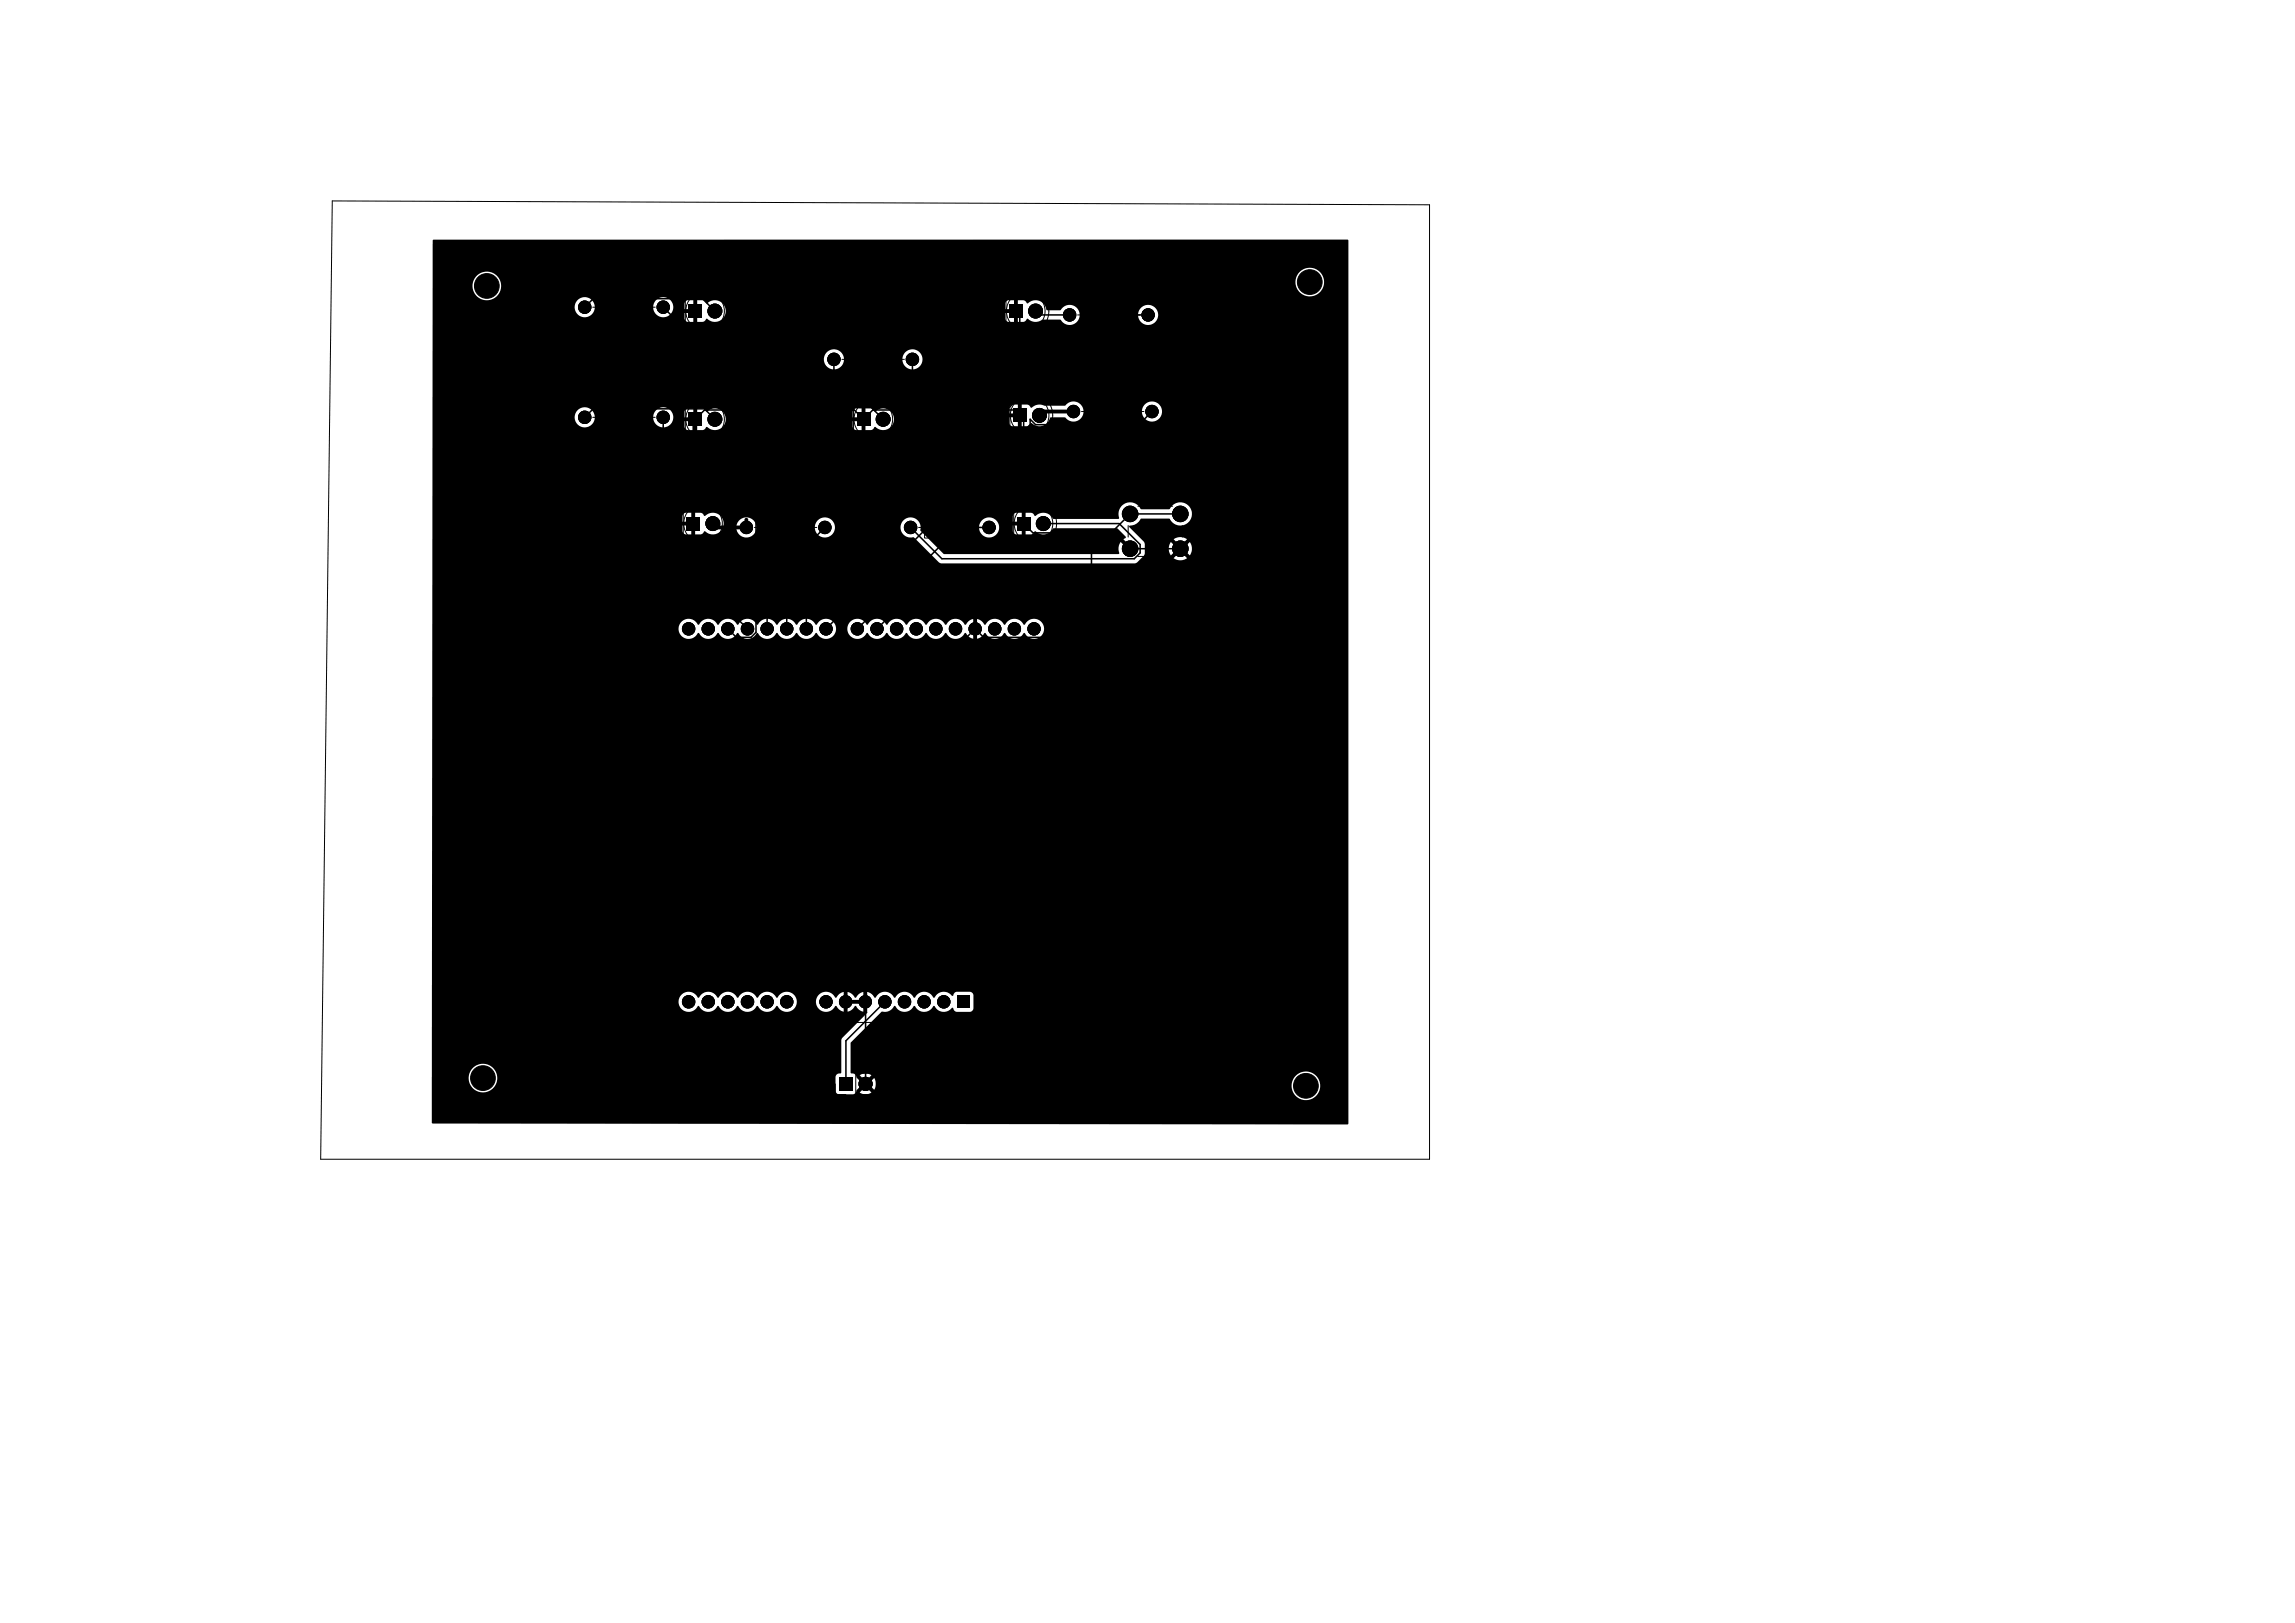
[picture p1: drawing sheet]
<svg xmlns="http://www.w3.org/2000/svg" width="297mm" height="210mm" viewBox="0 0 297 210" stroke-linecap="round" stroke-linejoin="round" font-family="sans-serif">
<g fill="none" stroke="#000" stroke-width=".13">
<path d="M43 26l142 .5v123.5h-143.5zM76.7 39.8h.8M77.5 38.4h6.5v2.7h-6.5zM84 39.8h.8M89.1 38.1a2.99 2.99 0 0 1 4.4 .2 2.99 2.99 0 0 1-.5 4.4 2.99 2.99 0 0 1-4.3-.9v-3.1zM130.6 38.1a2.99 2.99 0 0 1 4.4 .2 2.99 2.99 0 0 1-.5 4.4 2.99 2.99 0 0 1-4.3-.9v-3.1zM140.2 39.4h6.6v2.7h-6.6zM76.7 54h.8M77.5 52.6h6.5v2.8h-6.5zM84 54h.8M89.1 52.1a2.99 2.99 0 0 1 4.4 .2 2.99 2.99 0 0 1-.5 4.4 2.99 2.99 0 0 1-4.3-.9v-3.1zM109 46.5h.7"/>
<path d="M109.7 45.1h6.6v2.8h-6.6zM110.9 52.1a2.99 2.99 0 0 1 4.4 .2 2.99 2.99 0 0 1-.5 4.4 2.99 2.99 0 0 1-4.3-.9v-3.1zM116.3 46.5h.7M131.1 51.6a2.99 2.99 0 0 1 4.4 .2 2.99 2.99 0 0 1-.5 4.4 2.99 2.99 0 0 1-4.3-.9v-3.1zM139.5 40.8h.7M140 53.3h.7M140.7 51.9h6.6v2.7h-6.6zM146.8 40.8h.7M147.3 53.3h.7M88.9 65.6a2.99 2.99 0 0 1 4.4 .2 2.99 2.99 0 0 1-.6 4.4 2.99 2.99 0 0 1-4.3-.9v-3.1zM97.6 68.3h.8M98.4 66.9h6.5v2.7h-6.5z"/>
<path d="M104.9 68.3h.8M118.9 68.3h.8M119.7 66.9h6.5v2.7h-6.5zM126.2 68.3h.8M131.6 65.6a2.99 2.99 0 0 1 4.4 .2 2.99 2.99 0 0 1-.5 4.4 2.99 2.99 0 0 1-4.3-.9v-3.1zM146 68v1.5M147.2 72h4.5M147.2 65.5h4.5M153 68v1.5M86.4 80.4l1.7-1.7h64.6v9.5h6.4v11.7h-6.4v20.1h1.9v9.1h-1.9v3.2h-66.3v-2.7l-2.5-2.5v-32.8l2.5-2.5zM110.7 138.9h2.7v2.7h-2.7zM108.1 140.3v1.3h1.4"/>
<circle cx="91.2" cy="54.2" r="2.5"/>
<circle cx="91.2" cy="40.2" r="2.5"/>
<circle cx="113" cy="54.2" r="2.5"/>
<circle cx="132.7" cy="40.2" r="2.5"/>
<circle cx="133.2" cy="53.7" r="2.5"/>
<circle cx="91" cy="67.7" r="2.5"/>
<circle cx="133.7" cy="67.7" r="2.5"/>
</g>
<g fill="#000" stroke="#000" stroke-width=".13">
<circle cx="63" cy="37" r="1.6"/>
<circle cx="75.7" cy="39.7" r=".8"/>
<circle cx="85.8" cy="39.7" r=".8"/>
<circle cx="169.5" cy="36.5" r="1.6"/>
<circle cx="75.7" cy="54" r=".8"/>
<circle cx="85.8" cy="54" r=".8"/>
<circle cx="92.5" cy="54.2" r=".9"/>
<circle cx="92.5" cy="40.2" r=".9"/>
<circle cx="107.9" cy="46.5" r=".8"/>
<circle cx="114.3" cy="54.2" r=".9"/>
<circle cx="118.1" cy="46.5" r=".8"/>
<circle cx="134" cy="40.2" r=".9"/>
<circle cx="134.5" cy="53.7" r=".9"/>
<circle cx="138.4" cy="40.7" r=".8"/>
<circle cx="138.9" cy="53.2" r=".8"/>
<circle cx="148.6" cy="40.7" r=".8"/>
<circle cx="149.1" cy="53.2" r=".8"/>
<circle cx="92.2" cy="67.7" r=".9"/>
<circle cx="96.6" cy="68.2" r=".8"/>
<circle cx="106.7" cy="68.2" r=".8"/>
<circle cx="117.8" cy="68.2" r=".8"/>
<circle cx="128" cy="68.2" r=".8"/>
<circle cx="135" cy="67.7" r=".9"/>
<circle cx="146.2" cy="66.5" r="1"/>
<circle cx="146.2" cy="71" r="1"/>
<circle cx="152.7" cy="66.5" r="1"/>
<circle cx="152.7" cy="71" r="1"/>
<circle cx="89.1" cy="81.4" r=".8"/>
<circle cx="91.7" cy="81.4" r=".8"/>
<circle cx="94.2" cy="81.4" r=".8"/>
<circle cx="96.7" cy="81.4" r=".8"/>
<circle cx="99.3" cy="81.4" r=".8"/>
<circle cx="101.8" cy="81.4" r=".8"/>
<circle cx="104.4" cy="81.4" r=".8"/>
<circle cx="106.9" cy="81.4" r=".8"/>
<circle cx="111" cy="81.4" r=".8"/>
<circle cx="113.5" cy="81.4" r=".8"/>
<circle cx="116" cy="81.4" r=".8"/>
<circle cx="118.6" cy="81.4" r=".8"/>
<circle cx="121.1" cy="81.4" r=".8"/>
<circle cx="123.7" cy="81.4" r=".8"/>
<circle cx="126.2" cy="81.4" r=".8"/>
<circle cx="128.7" cy="81.4" r=".8"/>
<circle cx="131.3" cy="81.4" r=".8"/>
<circle cx="133.8" cy="81.4" r=".8"/>
<circle cx="62.5" cy="139.5" r="1.6"/>
<circle cx="89.1" cy="129.6" r=".8"/>
<circle cx="91.7" cy="129.6" r=".8"/>
<circle cx="94.2" cy="129.6" r=".8"/>
<circle cx="96.7" cy="129.6" r=".8"/>
<circle cx="99.3" cy="129.6" r=".8"/>
<circle cx="101.8" cy="129.6" r=".8"/>
<circle cx="106.9" cy="129.6" r=".8"/>
<circle cx="109.4" cy="129.6" r=".8"/>
<circle cx="112" cy="129.6" r=".8"/>
<circle cx="114.5" cy="129.6" r=".8"/>
<circle cx="117.1" cy="129.6" r=".8"/>
<circle cx="119.6" cy="129.6" r=".8"/>
<circle cx="122.1" cy="129.6" r=".8"/>
<circle cx="112" cy="140.2" r=".85"/>
<circle cx="169" cy="140.5" r="1.6"/>
</g>
<path d="M56 31.1l118.4-.1 .1 .1v114.3h-118.6v-6h4.7a1.85 1.85 0 0 0 2.6 1.8 1.85 1.85 0 0 0 .5-3.1 1.85 1.85 0 0 0-3 1l-.1 .3h-4.7v-9.9h31.9a1.32 1.32 0 0 0 1 1.4 1.32 1.32 0 0 0 1.5-.7h.2a1.33 1.33 0 0 0 1.2 .7 1.33 1.33 0 0 0 1.2-.7h.1a1.33 1.33 0 0 0 1.2 .7 1.33 1.33 0 0 0 1.2-.7h.1a1.33 1.33 0 0 0 1.2 .7 1.33 1.33 0 0 0 1.2-.7h.2a1.33 1.33 0 0 0 1.2 .7 1.33 1.33 0 0 0 1.2-.7h.1a1.31 1.31 0 0 0 1.5 .7 1.31 1.31 0 0 0 1-1.4h2.5v.2a1.32 1.32 0 0 0 1.1 1.2 1.32 1.32 0 0 0 1.4-.7h.1a1.35 1.35 0 0 0 1 .7v-.8h.2h.3v.8l.6-.3 .4-.4a1.85 1.85 0 0 0 1 .7v-.8h.2h.3v1l-3.3 3.3v4.4a.72 .72 0 0 0-.8 .6v1.7l.2 .4 .3 .1h1.8a.59 .59 0 0 0 .4-.5l.7-.7 .2 .3h.2l-.6 .7a1.34 1.34 0 0 0 1.5 0l-.7-.7h.2l.2-.3 .6 .6 .3-.6h53.7a1.85 1.85 0 0 0 2.6 1.8 1.85 1.85 0 0 0 .5-3.1 1.85 1.85 0 0 0-3 1l-.1 .3h-53.7l-.1-.5-.2-.4-.6 .6-.2-.3h-.2l.7-.7h-.1a1.34 1.34 0 0 0-1.4 0l.6 .7h-.2l-.2 .3-.7-.7a.55 .55 0 0 0-.7-.5v-4l4-4h.1a1.49 1.49 0 0 0 1.6-.7 1.38 1.38 0 0 0 1.2 .7 1.38 1.38 0 0 0 1.3-.7h.1a1.33 1.33 0 0 0 1.2 .7 1.33 1.33 0 0 0 1.2-.7h.1a1.39 1.39 0 0 0 2.4 .2l.1 .1a.49 .49 0 0 0 .4 .4h1.8l.2-.1 .2-.3v-1.7l-.2-.3-.3-.2h-1.7a.65 .65 0 0 0-.5 .6l-.1-.1a1.32 1.32 0 0 0-2.3 .3h-.1a1.33 1.33 0 0 0-1.2-.8 1.33 1.33 0 0 0-1.2 .8h-.1a1.33 1.33 0 0 0-1.3-.8 1.33 1.33 0 0 0-1.2 .8h-.1a1.33 1.33 0 0 0-1.2-.8 1.33 1.33 0 0 0-1.2 .8h-.1a1.35 1.35 0 0 0-1-.7v.8l-.2-.1-.3 .1v-.8l-.6 .2-.4 .5a1.85 1.85 0 0 0-1-.7v.8l-.2-.1-.3 .1v-.8l-.6 .2-.3 .4a.28 .28 0 0 1-.4-.2 1.31 1.31 0 0 0-1.4-.4 1.31 1.31 0 0 0-.9 1.1h-2.5v-.1a1.31 1.31 0 0 0-1.1-1.1 1.31 1.31 0 0 0-1.4 .8h-.1a1.33 1.33 0 0 0-1.2-.8 1.33 1.33 0 0 0-1.2 .8h-.2a1.33 1.33 0 0 0-1.2-.8 1.33 1.33 0 0 0-1.2 .8h-.1a1.33 1.33 0 0 0-1.2-.8 1.33 1.33 0 0 0-1.2 .8h-.1a1.33 1.33 0 0 0-1.3-.8 1.33 1.33 0 0 0-1.2 .8h-.1a1.31 1.31 0 0 0-1.4-.8 1.31 1.31 0 0 0-1.1 1.2h-31.9v-48.2h31.9v.2a1.32 1.32 0 0 0 1.1 1.2 1.32 1.32 0 0 0 1.4-.8h.2a1.33 1.33 0 0 0 1.2 .8 1.33 1.33 0 0 0 1.2-.8h.1a1.33 1.33 0 0 0 1.2 .8 1.33 1.33 0 0 0 1.2-.8h.1a1.33 1.33 0 0 0 1.2 .8 1.33 1.33 0 0 0 1.2-.8h.2a1.33 1.33 0 0 0 1.2 .8 1.33 1.33 0 0 0 1.2-.8h.1a1.33 1.33 0 0 0 1.2 .8 1.33 1.33 0 0 0 1.2-.8h.2a1.33 1.33 0 0 0 1.2 .8 1.33 1.33 0 0 0 1.2-.8h.1a1.31 1.31 0 0 0 1.5 .7 1.31 1.31 0 0 0 1-1.3h1.5v.2a1.32 1.32 0 0 0 1 1.2 1.32 1.32 0 0 0 1.5-.8h.1a1.33 1.33 0 0 0 1.2 .8 1.33 1.33 0 0 0 1.2-.8h.1a1.33 1.33 0 0 0 1.2 .8 1.33 1.33 0 0 0 1.2-.8h.2a1.33 1.33 0 0 0 1.2 .8 1.33 1.33 0 0 0 1.2-.8h.1a1.33 1.33 0 0 0 1.2 .8 1.33 1.33 0 0 0 1.2-.8h.2a1.33 1.33 0 0 0 1.2 .8 1.33 1.33 0 0 0 1.2-.8h.1a1.35 1.35 0 0 0 .9 .7v-.8l.2 .1 .3-.1v.8l.6-.2 .5-.5a1.38 1.38 0 0 0 1.2 .8 1.38 1.38 0 0 0 1.2-.8h.2a1.33 1.33 0 0 0 1.2 .8 1.33 1.33 0 0 0 1.2-.8h.1a1.31 1.31 0 0 0 2 .5 1.31 1.31 0 0 0 0-2.1 1.31 1.31 0 0 0-2 .5h-.1a1.33 1.33 0 0 0-1.2-.7 1.33 1.33 0 0 0-1.2 .7h-.2a1.33 1.33 0 0 0-1.2-.7 1.33 1.33 0 0 0-1.2 .7h-.1a1.35 1.35 0 0 0-1-.7v.8h-.1h-.4v-.8l-.6 .3-.4 .4a1.38 1.38 0 0 0-1.2-.7 1.38 1.38 0 0 0-1.3 .7h-.1a1.33 1.33 0 0 0-1.2-.7 1.33 1.33 0 0 0-1.2 .7h-.1a1.33 1.33 0 0 0-1.2-.7 1.33 1.33 0 0 0-1.2 .7h-.2a1.33 1.33 0 0 0-1.2-.7 1.33 1.33 0 0 0-1.2 .7h-.1a1.33 1.33 0 0 0-1.2-.7 1.33 1.33 0 0 0-1.2 .7h-.1a1.31 1.31 0 0 0-1.5-.7 1.31 1.31 0 0 0-1 1.2h-1.5v-.2a1.32 1.32 0 0 0-1.2-1 1.32 1.32 0 0 0-1.3 .7h-.1a1.33 1.33 0 0 0-1.3-.7 1.33 1.33 0 0 0-1.2 .7h-.1a1.33 1.33 0 0 0-1.2-.7 1.33 1.33 0 0 0-1.2 .7h-.1a1.33 1.33 0 0 0-1.2-.7 1.33 1.33 0 0 0-1.2 .7h-.2a1.33 1.33 0 0 0-1.2-.7 1.33 1.33 0 0 0-1.2 .7h-.1a1.33 1.33 0 0 0-1.2-.7 1.33 1.33 0 0 0-1.2 .7h-.1a1.33 1.33 0 0 0-1.3-.7 1.33 1.33 0 0 0-1.2 .7h-.1a1.31 1.31 0 0 0-1.4-.7 1.31 1.31 0 0 0-1.1 1.2h-31.9l.1-14.5h32.3v.7h1v.2v.3h-1v.8l.3 .3h.9v-1l.2 .1 .3-.1v1h.7l.5-.4a1.45 1.45 0 0 0 2.4-.6h1.7v.3a1.3 1.3 0 0 0 1.4 1.1 1.3 1.3 0 0 0 1.2-1.4h7.5v.3a1.3 1.3 0 0 0 1.5 1.1 1.3 1.3 0 0 0 1.2-1.4h8.4v.3a1.41 1.41 0 0 0 1.8 1.1l3.2 3.3 .3 .1h25.1l.3-.1 .8-.9 .2-.3v-.7h3l.1 .5 .2 .5 .7-.7 .4 .3-.7 .7 .1 .1a1.49 1.49 0 0 0 1.6-.1l-.7-.7 .4-.3 .7 .7v-.1a1.49 1.49 0 0 0 0-1.7l-.7 .7-.4-.3 .7-.7-.1-.1a1.49 1.49 0 0 0-1.6 .1l.7 .7-.4 .3-.7-.7-.3 .8h-3v-.5l-.2-.3-1.9-1.9 .1-.2a1.79 1.79 0 0 0 1.5-.9h3.7a1.51 1.51 0 0 0 2.3 .6 1.51 1.51 0 0 0 0-2.4 1.51 1.51 0 0 0-2.3 .6h-3.7a1.64 1.64 0 0 0-2.2-.7 1.54 1.54 0 0 0-.7 1.9h-.1h-8.3a1.57 1.57 0 0 0-2.5-.3l-.2-.3-.2-.1-.8-.1v1.1l-.2-.1-.3 .1v-1.1l-.9 .1-.2 .3v.8h1l-.1 .2 .1 .3h-1v.7l.2 .4h.9v-1l.2 .1 .3-.1v1h.8l.5-.4a1.53 1.53 0 0 0 2.4-.3h8.1l1.2 1v.2l-.3 .2 .7 .7-.4 .3-.7-.7v.1a2.13 2.13 0 0 0-.2 1.5h-22.6l-3.1-3.1v-.5h7.6a1.3 1.3 0 0 0 1.8 1.4 1.3 1.3 0 0 0 .3-2.2 1.3 1.3 0 0 0-2.1 .6v.2h-7.6a1.3 1.3 0 0 0-1.3-1.2 1.3 1.3 0 0 0-1.3 1.2h-8.4l-.1-.1a1.3 1.3 0 0 0-1.3-1.1 1.3 1.3 0 0 0-1.3 1.2h-7.5v-.1a1.3 1.3 0 0 0-1.4-1.1 1.3 1.3 0 0 0-1.2 1.2h-1.7a1.42 1.42 0 0 0-.7-1.6 1.42 1.42 0 0 0-1.7 .3l-.5-.4-.7-.1v1.1l-.2-.1-.3 .1v-1.1l-.9 .1-.3 .4h-32.3v-12.9h18.4a1.3 1.3 0 0 0 1.3 1.4 1.3 1.3 0 0 0 1.3-1.4h7.5v.2a1.3 1.3 0 0 0 1.7 1.1 1.3 1.3 0 0 0 .7-1.9h1.7v.7h1l-.1 .2 .1 .3h-1v.8l.2 .3h.9v-1l.2 .1 .3-.1v1h.8l.5-.4a1.42 1.42 0 0 0 1.9 .1 1.42 1.42 0 0 0 .1-2h16.9v.7h1l-.1 .2 .1 .3h-1v.8l.2 .3h.9v-1l.2 .1 .3-.1v1h.8l.4-.4a1.42 1.42 0 0 0 2.1 .1 1.42 1.42 0 0 0 0-2 1.42 1.42 0 0 0-2 0l-.5-.4h-.8v1l-.2-.1-.3 .1v-1h-.9l-.2 .4h-16.9a1.52 1.52 0 0 0-2.1 0l-.2-.3-.2-.1h-.8v1l-.2-.1-.3 .1v-1h-.9l-.2 .4h-1.7l-.6-.5h44.3v.7h1l-.1 .2 .1 .3h-1v.8l.2 .3 .9 .1v-1.1l.2 .1 .3-.1v1.1l.8-.1 .5-.4a1.47 1.47 0 0 0 2.4-.7h2a1.31 1.31 0 0 0 1.5 .5 1.31 1.31 0 0 0 .8-1.4h7.6v.3a1.3 1.3 0 0 0 2 1 1.3 1.3 0 0 0 0-2.3 1.3 1.3 0 0 0-2 1h-7.6v-.2a1.34 1.34 0 0 0-1.1-.9 1.34 1.34 0 0 0-1.3 .5h-2.7a1.59 1.59 0 0 0-1.7 .3l-.2-.3-.2-.1-.8-.1v1.1l-.2-.1-.3 .1v-1.1l-.9 .1-.2 .4h-44.3a1.3 1.3 0 0 0-1.8 1.1h-7.5v-.1a1.3 1.3 0 0 0-1.4-1.1 1.3 1.3 0 0 0-1.2 1.2h-18.4v-7.5h50.6v.2a1.3 1.3 0 0 0 1.4 1.2 1.3 1.3 0 0 0 1.2-1.4h7.6v.2a1.3 1.3 0 0 0 2 1 1.3 1.3 0 0 0 0-2.2 1.3 1.3 0 0 0-2 1h-7.6v-.2a1.3 1.3 0 0 0-1.4-1 1.3 1.3 0 0 0-1.2 1.2h-50.6v-6.8h18.4v.3a1.3 1.3 0 0 0 1.4 1.1 1.3 1.3 0 0 0 1.2-1.4h7.5v.3a1.3 1.3 0 0 0 1.6 1.1 1.3 1.3 0 0 0 1-1.7h1.5v.7h1l-.1 .2 .1 .3h-1v.8l.2 .3h.9v-1l.2 .1 .3-.1v1h.8l.5-.4a1.42 1.42 0 0 0 2 .1 1.42 1.42 0 0 0 0-2h36.6v.7h1l-.1 .2 .1 .3h-1v.8l.2 .3h.9v-1l.2 .1 .3-.1v1h.8l.2-.1 .2-.2 .1-.1a1.44 1.44 0 0 0 1.9 .2h2.4a1.31 1.31 0 0 0 1.5 .6 1.31 1.31 0 0 0 .9-1.4h7.6v.3a1.3 1.3 0 0 0 2 1 1.3 1.3 0 0 0 0-2.3 1.3 1.3 0 0 0-2 1h-7.6v-.1a1.35 1.35 0 0 0-1.1-1 1.35 1.35 0 0 0-1.4 .6h-1.7a1.46 1.46 0 0 0-1-1.2 1.46 1.46 0 0 0-1.5 .4l-.5-.4h-.8v1l-.2-.1-.3 .1v-1h-.9l-.2 .4h-36.6a1.52 1.52 0 0 0-2.1 0l-.2-.3-.2-.1h-.8v1l-.2-.1-.3 .1v-1h-.9l-.2 .4h-1.6a1.3 1.3 0 0 0-1.4-.8 1.3 1.3 0 0 0-1.1 1.1h-7.5l-.1-.2a1.3 1.3 0 0 0-1.3-.9 1.3 1.3 0 0 0-1.2 1.1h-18.4v-2.7h5.1v.2a1.85 1.85 0 0 0 2.3 1.7 1.85 1.85 0 0 0 1.3-2.4h102.9v.2a1.85 1.85 0 0 0 2.9 1.5 1.85 1.85 0 0 0 0-3.2 1.85 1.85 0 0 0-2.9 1.5h-102.9v-.2a1.85 1.85 0 0 0-2.1-1 1.85 1.85 0 0 0-1.5 1.7h-5.1zM89.1 53.4h1.8v1.8h-1.8zM89.1 39.4h1.8v1.8h-1.8zM110.8 53.4h1.9v1.8h-1.9zM130.6 39.4h1.8v1.8h-1.8zM131.1 52.9h1.8v1.8h-1.8zM88.8 66.9h1.8v1.8h-1.8zM131.6 66.9h1.8v1.8h-1.8zM109.9 129.4h1.6v.2v.3h-1.6v-.2zM123.9 128.8h1.6v1.6h-1.6zM108.6 139.4h1.7v1.7h-1.7z" fill="#000"/>
<g fill="none" stroke="#000" stroke-width=".2">
<path d="M75.7 39.8l1.1-1.1h14.1l1.6 1.6M85.8 39.8l12 12v30l-.6 .7h-1.9l-1.1-1.1M75.7 54l1.1-1.1h14.4l1.3 1.4M85.8 54v16.5l10.9 10.9M90 40.3v14M107.9 46.5v1.4l6.4 6.4M118.1 46.5v14.6l.1 .2-16.4 16.4v3.7M131.5 40.3l.5 .5v13M134 40.3l.5 .5h3.9M148.6 40.8h-6l-38.2 38.2v2.4M149.1 53.3l-1.7 1.7h-13.4l-.7-.8v.8l-26.4 26.4M89.7 67.8v-13.3l1.5-1.4h19.3l1.2 1.2 1.2-1.2h18.4l1.2 1.2v13.5l1.2 1.2h10.5l2 2h6.6l-11.5 11.5h-14l-1.1-1.1-14.2 14.2v34"/>
<path d="M106.7 68.3l-7.4 7.4v5.7M128 68.3h-3.9l-13.1 13.1M135 67.8h9.8l2.7 2.7v1l-.7 .8h-24.9l-4.1-4M152.8 66.5h-6.6l-5 5v2.8h-20.6l-7.1 7.1M109.4 129.6h2.6M112 129.6v10.7M114.5 129.6l-5 5.1v5.6"/>
</g>
<path d="M92.5 39.8v.5M138.9 52.8v.5h-3.9l-.5 .5M96.6 67.3v1h-3.9l-.4-.5" fill="none" stroke="#000" stroke-width=".5"/>
</svg>
